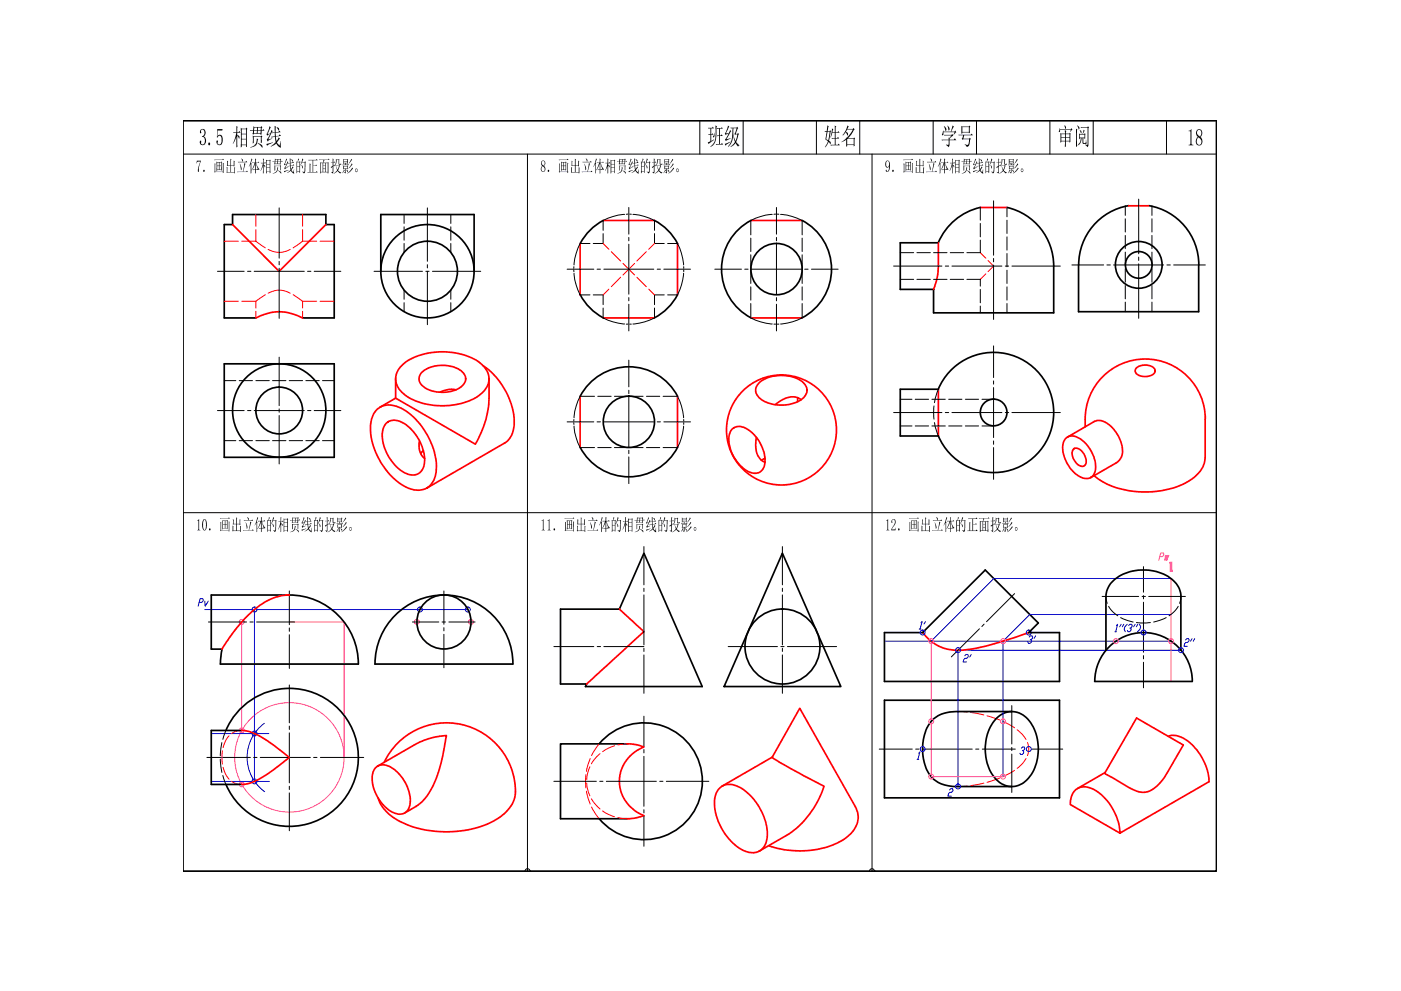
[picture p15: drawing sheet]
<svg xmlns="http://www.w3.org/2000/svg" width="420mm" height="297mm" viewBox="0 0 420 297" stroke-linecap="round" stroke-linejoin="round" font-family="sans-serif">
<path d="M209.9 36.2v10M222.9 36.2v10M244.8 36.2v10M257.8 36.2v10M279.9 36.2v10M292.8 36.2v10M314.9 36.2v10M327.9 36.2v10M349.8 36.2v10M54.9 46.2h309.9" fill="none" stroke="#000" stroke-width=".3"/>
<g fill="none" stroke="#000" stroke-width=".51">
<path d="M54.9 36.2h309.9v224.9h-309.9zM180.9 66.1a16.5 16.5 0 0 0-6.9 6.9M196.3 66.1a16.5 16.5 0 0 1 6.9 6.9M225.2 66.1a16.5 16.5 0 0 0 0 29.1M240.6 66.1a16.5 16.5 0 0 1 0 29.1M281.4 72.8h-11.4v13.9h10v7.1h36v-14M294 62.2a18 18 0 0 0-12.6 10.5M302 62.2a18 18 0 0 1 14 17.5M338.5 61.6a18 18 0 0 0-15 17.8M344.5 61.6a18 18 0 0 1 15 17.8v14h-36v-14M76.7 95.3h-9.4v-28h2.5v-3h27.9v3h2.5v28h-9.5M114.2 81.3v-17h28v17"/>
<path d="M174 88.4a16.5 16.5 0 0 0 6.9 6.8M203.2 88.4a16.5 16.5 0 0 1-6.9 6.8M67.3 109.1h32.9v28h-32.9zM203.2 118.7a16.5 16.5 0 0 0-29.2 0M281.4 116.6a18 18 0 0 1 27.6-7.2 18 18 0 0 1 0 28.5 18 18 0 0 1-27.6-7.3M281.4 116.7h-11.4v14h11.4M174 134.1a16.5 16.5 0 0 0 29.2 0M86.8 178.4h-23.4v16.2l3.2-.1-.5 4.5M86.8 178.4a20.7 20.7 0 0 1 20.7 20.6l-41.4 .1M234.6 165.8l17.6 40h-35zM112.4 199.1h41.4M153.8 199a20.7 20.7 0 0 0-20.7-20.6 20.7 20.7 0 0 0-20.6 20.6"/>
<path d="M168.1 182.6h17.6l7.4-16.8 17.5 40h-35l.3-.8h-7.8zM265.2 189.6h11.5l18.8-18.7 15.9 15.8-2.9 2.9h9.2v14.7h-52.5zM331.7 194.9v-16.1a7.7 7.7 0 0 1 5.1-6.7 14.5 14.5 0 0 1 15.1 1.9 6.4 6.4 0 0 1 2.2 4.8v16.1M332.6 193.9a14.6 14.6 0 0 1 15.9-3.2 14.6 14.6 0 0 1 9.1 13.5h-29.3a14.6 14.6 0 0 1 4.3-10.3zM67.8 218.9a20.7 20.7 0 0 1 31.6-8.3 20.7 20.7 0 0 1 0 32.8 20.7 20.7 0 0 1-31.6-8.3M72.5 218.9h-9.1v16.2h9.1M265.2 209.9h52.5v29.2h-52.5zM298.6 215.6a6.5 6.5 0 0 1 10.9 1.7 14.4 14.4 0 0 1-1.5 16.4 6.3 6.3 0 0 1-10-1 14.4 14.4 0 0 1 .6-17.1zM303.4 213.3h-16.1a9.1 9.1 0 0 0-9.4 5.1 15.1 15.1 0 0 0 1.4 14.5 10.1 10.1 0 0 0 8 2.9h16.1M179.7 222.9a17.5 17.5 0 0 1 25.4-1.5 17.5 17.5 0 0 1 0 25.5 17.5 17.5 0 0 1-25.4-1.5M188.2 223h-20.1v22.4h20.1"/>
<circle cx="341.5" cy="79.4" r="7"/>
<circle cx="341.5" cy="79.4" r="4"/>
<circle cx="128.2" cy="81.3" r="14"/>
<circle cx="128.2" cy="81.3" r="9"/>
<circle cx="232.9" cy="80.7" r="7.7"/>
<circle cx="83.7" cy="123" r="7"/>
<circle cx="83.7" cy="123" r="14"/>
<circle cx="188.6" cy="126.4" r="7.7"/>
<circle cx="298" cy="123.6" r="4"/>
<circle cx="133.1" cy="186.4" r="8.1"/>
<circle cx="234.7" cy="193.8" r="11.2"/>
</g>
<g fill="#000">
<path d="M356.5 39.2l.5-.1 .3-.4v4.4l.6 .5h-1.4l.5-.6v-3.4zM59 48.2h1.3l-.6 1.8-.1 1.5-.3-.1v-.6l.8-2.4-.8 .1-.4 .5zM60.2 38.9l.8-.2 .5 .5v1.2l-.5 .5 .7 .7 .1 .9-.3 .6-.6 .4-.5-.1-.5-.6a.34 .34 0 0 1 0-.4 .34 .34 0 0 1 .4-.1l.1 .3a.57 .57 0 0 0 .5 .7 .57 .57 0 0 0 .5-.8l-.1-1.2-.7-.3v-.2l.6-.3 .1-.5-.1-.8-.3-.3a.55 .55 0 0 0-.7 .2 .55 .55 0 0 0 .2 .7 .33 .33 0 0 1-.5-.1 .33 .33 0 0 1 .1-.5zM65.1 38.7h1.6v.4h-1.4l-.1 1.8 .4-.4h.7l.4 .6 .1 1.2-.3 .9-.5 .3-.6-.1-.5-.7a.29 .29 0 0 1 0-.4 .29 .29 0 0 1 .4 0v.8l.3 .2 .6-.1 .2-.7-.1-1.6-.6-.2-.6 .5zM68.1 48.2l.3 .2-.1 1.1h.8v-1.9l.3 .2-.1 1.7h.8v-1.4l.3 .2-.1 1.5-.2 .1v-.2h-.8v1.9h1l-.1-1.5 .4 .2-.1 1.6-.2 .1v-.3l-2.2 .1-.2-.2 .1-1.6 .3 .3-.1 1.3h.9v-1.9l-.9 .1-.2-.2zM92.4 47.9h2.4l.2-.2 .3 .3h-1.4v1.6h.7l.2-.3 .3 .4h-1.2v1.9h.9l.2-.3 .3 .4h-3l-.1-.1h.7v-2.6l.3 .2-.1 2.4h.7v-3.6l-1.2 .1zM171.4 48.2l.3 .2-.1 1.1h.8v-1.9l.3 .2-.1 1.7h.8v-1.4l.3 .2-.1 1.5-.2 .1v-.2h-.8v1.9h1v-1.5l.2 .2v1.6l-.2 .1v-.3l-2.2 .1-.2-.2 .1-1.6 .3 .3-.1 1.3h.9v-1.9l-.9 .1-.1-.2zM274.7 48.2l.4 .2-.2 1.1h.8v-1.9l.3 .2v1.7h.8l-.1-1.4 .4 .2-.1 1.5-.2 .1v-.2h-.8v1.9h.9v-1.5l.3 .2-.1 1.6-.2 .1v-.3l-2.2 .1-.1-.2v-1.6l.3 .3v1.3h.8v-1.9l-.8 .1-.3-.2zM59.1 155.9l.6-.3v3.1l.4 .3h-1l.4-.4v-2.4zM69.8 155.6l.4 .3-.2 1.1h.9v-1.9l.2 .2v1.7h.8l-.1-1.4 .4 .2-.1 1.5-.2 .1v-.3h-.8v1.9h.9v-1.4l.3 .2-.1 1.6-.2 .1v-.3l-2.2 .1-.1-.2 .1-1.6 .2 .3v1.2h.9v-1.9l-.9 .2-.2-.2zM162.4 155.9l.4-.1 .2-.2v3l.4 .4h-1l.4-.3v-2.7zM164.2 155.9l.6-.3v3.1l.4 .3h-1l.4-.4v-2.5z"/>
<path d="M173.2 155.6l.3 .3-.1 1.1h.8v-1.9l.3 .2-.1 1.7h.8v-1.4l.3 .2-.1 1.5-.2 .1v-.3h-.8v1.9h.9v-1.4l.3 .2-.1 1.6-.2 .1v-.3l-2.1 .1-.2-.2v-1.6l.4 .3-.1 1.2h.9v-1.9l-.9 .2-.2-.2zM265.8 155.9l.5-.3v3.1l.4 .3h-.9l.3-.3v-2.6zM267.5 155.8l.8-.1 .3 .4v.7l-1.2 1.9h.9l.3-.5-.1 .8h-1.2l1.1-2.3-.2-.9-.6 .1v.8a.34 .34 0 0 1-.3-.2 .34 .34 0 0 1 .1-.4zM276.5 155.6l.3 .3-.1 1.1h.8v-1.9l.3 .2-.1 1.7h.8v-1.4l.3 .2-.1 1.5-.2 .1v-.3h-.8v1.9h.9v-1.4l.3 .2-.1 1.6-.2 .1v-.3l-2.1 .1-.2-.2 .1-1.6 .3 .3-.1 1.2h.9v-1.9l-.9 .2-.2-.2zM290.4 155.4h2.2l.2-.3 .3 .4h-1.3v1.6h.7l.2-.3 .3 .4h-1.2v1.8h.8l.3-.3 .3 .5h-3l-.1-.2h.6v-2.5l.4 .2-.2 2.3h.7v-3.5l-1.1 .1z"/>
<path d="M76.3 38.2l-.1 .8h.9v-.8zM77.4 38.2l-.1 .8h.9v-.8zM76.2 39.2l-.1 .8h.9l.1-.8zM77.3 39.2l-.1 .8h.9l.1-.8zM76 37.8l.2 .3h2l.2-.3 .3 .4-.2 .2v.6l.5-.3 .3 .5h-.8l-.1 1.1-.3 .1v-.3h-2l-.2 .3-.2-.4 .2-.8h-.8l-.2-.2h1zM75.8 40.6l.3 .3h2.1l.2-.3 .3 .4-.2 .2v1.6l-.3 .1v-1.9h-2.1v1.8l-.3 .2zM77 41.4l.5 .4-.6 1.5-.8 .7-1 .2 1.2-.6 .4-.5zM77.3 42.8l1.2 .7 .2 .8z"/>
<path d="M82.4 37.7l.4 .3-.1 1.6 .8-.1 .3-.4 .3 .5-1.4 .2v1l.9-.1 .3-.4 .4 .4-1.6 .2 .2 1.4 .7-1.2 .4 .6-.7 .5a.91 .91 0 0 0 .5 1.4l.4-1.3v1.5a.26 .26 0 0 1 .1 .4 .26 .26 0 0 1-.4 0l-.7-.6a.54 .54 0 0 0-.5-.5 .54 .54 0 0 0-.5 .4l-1 .5 1.1-1a1.4 1.4 0 0 0 .2-1.5v-.5l-1 .3-.2-.3 1.2-.1-.1-1.1-.7 .2-.2-.2 .9-.1zM83 38.1l.6 .3v.8zM80.8 37.8l.4 .4-1 2 .9-.2 .3-1.1 .4 .4-1.4 2.5 1.2-.2-1.4 .8-.2-.6 1-1.6-.9 .5-.2-.6 .5-.8zM79.9 43.1l2-.3-1.8 .9z"/>
<path d="M214.2 39.8l.1 .7a.35 .35 0 0 1 0 .5 .35 .35 0 0 1-.5 0zM214.6 37.6l.4 .3-.3 4.2-.7 1.2-1 .8 1.1-1.3 .3-.8zM212.3 38.3h1.3l.2-.3 .3 .5h-.8v1.7l.4-.3 .3 .5h-.7v1.8l.9-.3-1.7 1.3-.3-.5 .8-.4v-1.9l-.4 .1-.2-.3h.6v-1.7l-.5 .1zM214.9 38.4h1.4l.2-.3 .3 .5h-.9v2h.3l.2-.3 .3 .5h-.8v2.4h.4l.2-.4 .4 .5-2.1 .1-.1-.2h1v-2.4l-.5 .1-.2-.3h.7v-2l-.6 .1z"/>
<path d="M250.3 37.6l.5 .3-.2 .2v1.5h.6l.2-.3 .4 .5h-1.2v1.6h.5l.2-.4 .4 .5h-1.1v1.9h.7l.2-.3 .4 .5h-2.7l-.2-.2h1.3v-1.9l-.8 .1-.1-.2h.9v-1.6h-.7l-.6 1.4 .5-2.7 .4 .3-.3 .8h.7zM248.2 39.5l-.3 1.4a.66 .66 0 0 0 .2 1.1l.3 .1 .4-2.6zM248.1 37.6l.5 .3-.4 1.4h.6l.1-.3 .3 .4-.5 2.4a.44 .44 0 0 0-.1 .5 .44 .44 0 0 0 .4 .2l.1 .7-.2-.2a.35 .35 0 0 0-.3-.4 .35 .35 0 0 0-.3 .4l-.9 1.2 .7-1.4a.72 .72 0 0 0-.6-1l.3-1.9a.28 .28 0 0 0 .1-.4 .28 .28 0 0 0-.4 0l-.2-.2h.6z"/>
<path d="M254.2 37.6l.4 .4-.5 .7h1.7l.1-.3 .4 .4-2.1 2.7h1.8l.1-.3 .3 .4-.1 .1v2l-.3 .2v-.4h-1.9v.3l-.3 .2v-2.2l-1.5 .8 1.3-1 .2-.4 .2 .1 .2-.2 1.6-2.3h-1.7l-1.4 1.8 .9-1.5zM253.6 39.5l.6 .4a.32 .32 0 0 1 .2 .4 .32 .32 0 0 1-.3 .2zM254.1 41.7v1.6h1.9v-1.6z"/>
<path d="M283.1 37.8l.5 .5 .2 .5a.27 .27 0 0 1 .1 .4 .27 .27 0 0 1-.4 0 .27 .27 0 0 1-.1-.3zM284.2 37.6l.6 1.1a.26 .26 0 0 1 0 .3 .26 .26 0 0 1-.4 .1 .26 .26 0 0 1 0-.4zM282.8 39.1l.1 .4h2.2l.6-1.9 .4 .4-.8 1.5h.9l.3-.4 .3 .6-.8 .7 .3-.8h-3.4v.2a.38 .38 0 0 1 .1 .5 .38 .38 0 0 1-.5 .1zM283.1 40.4h2.3l.2-.3 .3 .6-1.1 .7v.5h1.2l.4-.5 .4 .6h-2l-.1 1.7a.26 .26 0 0 1-.2 .3 .26 .26 0 0 1-.3-.2l-.5-.5h.8v-1.3l-2 .1-.2-.2h2.2v-.7l.2 .2 .7-.8-2.1 .1z"/>
<path d="M288.3 37.7l.3 .2h1.9l.2-.3 .3 .4-.2 .2 .1 1.6-.3 .2v-.3h-2v.3l-.3 .1zM288.6 38.1v1.4h2v-1.4zM287.4 40.4h3.8l.2-.4 .3 .6h-2.5l-.3 1h1.7l.3-.3 .3 .4-.3 .2-.2 1.4-.3 .5a.35 .35 0 0 1-.4 .3 .35 .35 0 0 1-.3-.5l-.4-.3h1.1l.2-1.6h-1.7l-.2 .3-.3-.4 .4-1h-1.2z"/>
<path d="M323.9 38.9l.4 .6-.1 .5zM323.6 40l.2 .2h.8l.3-1.3 .4 .3-.5 .9 .4 .1 .1-.3 .3 .3-.2 1.3-.2 .2v-.3h-.3v1.3l.6 .2 .2-1 .1 1.2h-1l-.2-1.7h-.2l-.3 1.4-.9 .8 .6-.8 .3-.9v-.5h-.3l-.2 .3zM323.8 40.3v.9h1.4v-.9zM323.1 37.6l.6 .5-.1 .7zM322.7 38.6l.4 .3-.1 5-.3 .2zM324 38.1h2.1l.2-.3 .3 .4-.2 .2v5.3a.29 .29 0 0 1-.3 .4 .29 .29 0 0 1-.3-.4l-.4-.4h.8v-5l-1.9 .1z"/>
<path d="M64.4 48.9l.3 .2-.2 2.4h2.3v-2.7l.3 .2-.1 2.8-.2 .1v-.3h-2.2l-.1 .2-.2-.3zM64.9 48.4l1.4 .2 .1-.2 .2 .3-.1 2.3-.2 .2v-.2h-1.2l-.2 .3zM65.1 48.7v1h.5v-1zM65.8 48.7v1h.5v-1zM65.1 49.8v1h.5v-1zM65.8 49.8v1h.5v-1zM64.2 47.9h2.5l.2-.3 .3 .4h-2.9z"/>
<path d="M72.4 47.5l.4 .4v.5zM71.3 48.5h2.3l.3-.3 .3 .4-2.8 .1zM72 49.1l.5 1.3-.2 .6zM73.3 48.9l.3 .2-.7 2.4h1l.2-.4 .2 .5h-3.1l-.1-.1h1.7z"/>
<path d="M72.5 41.8v1.5h1.3v-1.5zM72.2 38.3l.3 .3h1.2l.2-.4 .3 .5-.2 .1 .1 5.1-.3 .2v-.6h-1.3v.5l-.3 .2zM72.5 38.7v1.4h1.3v-1.4zM72.5 40.3v1.3h1.3v-1.3zM70.9 37.8l.4 .3-.2 1.5h.4l.3-.4 .3 .6h-1v.6l.7 .5v.5l-.1 .2-.6-1 .1 3.4-.3 .2v-3.3l-.6 1.6-.5 .6 1.1-3.1v-.2l-.8 .1-.2-.3h1z"/>
<path d="M75.4 47.5l.3 .3-.4 1 .2 .2-.1 2.9-.2 .1v-2.9l-.6 .8zM76.5 47.5l.3 .2-.1 1h.6l.2-.3 .3 .4h-1l.5 1.3 .5 .6-.3 .3-.1-.2-.7-2v2l.5-.2 .2 .3h-.7v1l-.2 .1v-1.1l-.5 .1-.2-.2h.7v-1.9l-.5 1.5-.6 .6 1-2.1-.8-.2h.9z"/>
<path d="M80 50.3v1.1h.9v-1.1zM79.8 47.9l1 .1 .2-.2 .2 .3-.1 3.7-.2 .1v-.4h-.9l-.2 .5zM80 48.2v.9h.9v-.9zM80 49.3v.9h.9v-.9zM78.9 47.5l.3 .2-.1 1.1 .4-.2 .2 .3h-.6v.5l.4 .3v.4l-.1 .1-.3-.7v2.4l-.2 .1v-2.3l-.8 1.6 .8-2.3-.7-.2h.7z"/>
<path d="M82.6 47.8v.6h.6v-.6zM83.4 47.8v.6h.6v-.6zM82.6 48.5l-.1 .6h.7v-.6zM83.4 48.5l-.1 .6h.6l.1-.6zM82.5 47.5l.1 .2h1.4l.1-.2 .2 .3-.2 .6 .4-.2 .3 .3h-.7v.8l-.2 .1v-.2h-1.4l-.1 .2-.2-.3 .2-.6-.6 .1-.1-.2h.7zM82.3 49.5l1.7 .2 .1-.2 .2 .2-.1 1.3-.2 .1v-1.3h-1.5v1.3l-.2 .1zM83.2 50.1l.3 .2-.4 1.1-.6 .5-.7 .1 1-.6zM83.3 51.1l.9 .4 .1 .6z"/>
<path d="M86.9 47.5l.3 .2-.1 1.1 .6-.1 .2-.3 .3 .4-1.1 .1 .1 .8 .6-.2 .2-.3 .3 .4-1.1 .1 .1 1 .5-.8 .2 .3-.4 .5a.4 .4 0 0 0-.2 .4 .4 .4 0 0 0 .3 .3l.3 .2 .2-.9 .1 1.3-.9-.5a.4 .4 0 0 0-.3-.2 .4 .4 0 0 0-.4 .3l-.6 .3 1.1-1-.2-1.1-.7 .2-.2-.2 .8-.1v-.8l-.5 .2-.1-.2h.6zM87.3 47.8l.5 .2v.5zM85.8 47.5l.3 .3-.7 1.4 .6-.1 .2-.8 .3 .3-1 1.7 .9-.1-1 .6-.2-.5 .7-1.1-.6 .3-.1-.3zM85.2 51.3l1.4-.3-1.3 .6z"/>
<path d="M89.1 48.6v1.3h.7v-1.3zM89.1 50v1.4h.7v-1.4zM89.4 47.5l.3 .3-.3 .7 .5-.2 .2 .3-.1 3.1-.2 .2v-.4h-.7l-.2 .5v-3.7l.4 .2zM90.7 47.5l.3 .3-.4 .8h.7l.2-.3 .2 .3-.2 3.1-.4 .3-.4-.4 .2-.1a.59 .59 0 0 0 .4-1l.1-1.8h-.8l-.6 .9zM90.4 49.4l.4 .6-.1 .5z"/>
<path d="M96.9 50.7v.8h.6v-.8zM95.7 47.8h2.7l.2-.3 .2 .4h-1.7l.3 .2-.5 .7h1.4l.1-.2 .2 .2-.1 3.1-.2 .1v-.4h-2.1l-.2 .4v-3.4l.8 .2 .2-.9-1.2 .1zM96.2 48.9v2.6h.6v-2.6zM97.7 48.9v2.6h.6v-2.6zM96.9 48.9v.8h.6v-.8zM96.9 49.7v.8h.6v-.8z"/>
<path d="M100.7 47.7l.3 .1 .6-.1 .2 .2-.1 1.1h.6v.3l-.6 .1-.2-1.4h-.5l-.2 1.1-.6 .7 .5-.7zM100.5 49.7h1.1l.2-.3 .2 .3-.6 1.4 .9 .7-.2 .2-.6-.5a.42 .42 0 0 0-.5-.1 .42 .42 0 0 0-.3 .3l-.7 .3 1.1-.9-.4-1.4zM100.8 49.7l.4 1.2 .4-1.2zM99.8 47.5l.3 .2-.1 .9 .3-.2 .2 .3h-.5v1l.4-.3-.4 .4v1.7l-.3 .5-.4-.5h.5v-1.5l-.5 .4-.1-.4 .6-.3v-1l-.6-.1h.6z"/>
<path d="M102.9 47.6l.2 .2h1l.1-.2 .2 .2-.1 1.2-.8-.1 .2 .5h.5l.2-.3 .2 .4h-1.8l-.2-.1h1l-.2-.5-.5 .2zM103.1 47.9v.4h1v-.4zM103.1 48.4v.4h1v-.4zM102.9 49.6l1.2 .1 .1-.1 .2 .2-.1 .9-.6-.1-.2 1.4-.3-.4h.3v-1l-.6 .2zM103.2 50.8l.2 .3-.7 .8zM103.9 50.9l.4 .3v.4zM103.2 49.9v.6h.9v-.6zM105.3 47.6l.3 .3-1 1.2zM105.5 48.9l.2 .4-1.2 1.2zM105.6 50.2l.3 .3-1.1 1.1-.7 .4z"/>
<path d="M106.5 51a.46 .46 0 0 1 .9 0 .46 .46 0 0 1-.9 0zM106.6 51a.35 .35 0 0 0 .7 0 .35 .35 0 0 0-.7 0z"/>
<path d="M162.7 49.8l-.3 1.1 .2 .4 .4 .1 .3-.3 .1-.6zM162.4 48.3l.3-.2 .6 .2 .3 .5-.2 .7a.37 .37 0 0 0-.2 .4 .37 .37 0 0 0 .3 .3l-.1 1-.3 .3h-.4l-.5-.7 .2-.8a.26 .26 0 0 0 .2-.3 .26 .26 0 0 0-.2-.3l-.2-.7zM162.6 48.3l-.2 .6 .6 .8 .3-.4 .1-.6-.3-.4z"/>
<path d="M167.7 48.9l.3 .2-.1 2.4h2.3v-2.7l.3 .2-.1 2.8-.2 .1v-.3h-2.3l-.1 .2-.2-.3zM168.3 48.4l1.3 .2 .1-.2 .2 .3-.3 2.5v-.2h-1.2l-.1 .3zM168.4 48.7v1h.6v-1zM169.1 48.7v1h.5v-1zM168.4 49.8v1h.6v-1zM169.1 49.8v1h.5v-1zM167.5 47.9h2.5l.2-.3 .3 .4h-2.8z"/>
<path d="M175.7 47.5l.5 .4-.1 .5zM174.7 48.5h2.3l.2-.3 .2 .4-2.6 .1zM175.2 49.1l.6 1.1-.1 .8zM176.6 48.9l.4 .2-.7 2.4h.9l.2-.4 .3 .5h-3.1l-.2-.1h1.7z"/>
<path d="M178.7 47.5l.3 .3-.4 1 .2 .2-.1 2.9-.2 .1v-2.9l-.6 .9zM179.8 47.5l.4 .2-.2 1h.7l.1-.3 .3 .4h-.9l.9 2a.34 .34 0 0 1-.4 0 .34 .34 0 0 1-.2-.4l-.5-1.6v2l.5-.2 .2 .3h-.7l.1 1-.3 .1 .1-1.1-.6 .1-.1-.2h.7v-1.9l-.6 1.4-.5 .8 .9-2.3-.6 .1-.2-.2h1z"/>
<path d="M183.3 50.3v1.1h.9v-1.1zM183.1 47.9l1.1 .1 .1-.2 .2 .3-.1 3.7-.2 .1v-.4h-.9l-.2 .5zM183.3 48.2v.9h.9v-.9zM183.3 49.3v.9h.9v-.9zM182.2 47.5l.3 .2-.1 1.1 .4-.2 .2 .3h-.6v.5l.4 .2 .1 .4-.1 .2-.4-.7v2.4l-.2 .1v-2.3l-.8 1.6 .8-2.4-.7-.1h.7z"/>
<path d="M186 47.8l-.1 .6h.6v-.6zM186.7 47.8v.6h.6v-.6zM185.9 48.5v.6h.6v-.6zM186.7 48.5l-.1 .6h.7v-.6zM185.8 47.5l.2 .2h1.3l.1-.2 .2 .3-.1 .6 .4-.2 .2 .3h-.6l-.2 .9v-.2h-1.5l-.1 .2-.2-.3 .2-.6-.5 .1-.2-.2h.7zM185.6 49.5l1.7 .2 .1-.2 .2 .2-.1 1.3-.1 .1v-1.3h-1.6v1.3l-.2 .1zM186.5 50.1l.3 .2-.5 1.2-1.2 .5 1.2-.7zM186.7 51.1l.8 .4 .1 .6z"/>
<path d="M190.2 47.5l.3 .2-.1 1.1 .6-.1 .2-.3 .3 .4-1.1 .1v.6h.7l.2-.3 .2 .4-1 .1 .1 1 .5-.8 .2 .3-.6 .8 .6 .6 .2-.9v1.3l-.8-.6a.23 .23 0 0 0-.2-.2 .23 .23 0 0 0-.3 .2l-.8 .4 1-.9-.1-1.1-.7 .2-.1-.2 .8-.1-.1-.8-.4 .2-.2-.2h.6zM190.7 47.8l.4 .2v.5zM189.1 47.5l.3 .3-.6 1.4 .5-.1 .3-.8 .2 .3-.9 1.7 .8-.1-.9 .6-.2-.5 .7-1.1-.6 .3-.2-.4 .3-.3zM188.5 51.3l1.4-.4-1.3 .7z"/>
<path d="M192.4 48.6v1.3h.8v-1.3zM192.4 50v1.4h.8v-1.4zM192.7 47.5l.3 .3-.4 .7h.5l.1-.2 .2 .3-.1 3.1-.1 .2v-.4h-.8l-.2 .5v-3.7l.4 .2zM194 47.5l.3 .3-.3 .8h.7l.1-.3 .3 .3-.3 2.8-.4 .6-.4-.6h.6l.1-2.7h-.8l-.5 .9zM193.7 49.4l.5 .6-.1 .5z"/>
<path d="M197 47.7l.3 .1 .6-.1 .2 .2v1.2l.5-.1 .1 .3-.7 .1-.1-1.4h-.6l-.2 1.2-.6 .6 .5-.9zM196.8 49.7h1.1l.2-.3 .2 .3-.6 1.4 1 .7-.3 .2-.6-.5a.34 .34 0 0 0-.4-.2 .34 .34 0 0 0-.3 .3l-.7 .5 1-1-.4-1.4zM197.1 49.7l.5 1.2 .3-1.2zM196.1 47.5l.3 .2-.1 .9 .3-.2 .2 .3h-.5v1l.5-.3-.5 .4v1.8l-.3 .4-.4-.5h.5v-1.5l-.4 .4-.2-.4 .6-.3v-1l-.6-.1h.6z"/>
<path d="M199.2 47.6l.2 .2 1.2-.2 .1 .2-.1 1.2-.8-.1 .3 .2-.1 .3h.5l.2-.3 .2 .4h-1.8l-.1-.1h.9l-.1-.5-.6 .2zM199.4 47.9v.4h1.1v-.4zM199.4 48.4v.4h1.1v-.4zM199.2 49.6l1.2 .1 .1-.1 .2 .2-.1 .9-.5-.1v1l-.3 .4-.3-.4h.3v-1l-.6 .2zM199.5 50.8l.2 .3-.7 .8zM200.2 50.9l.5 .3-.1 .4zM199.5 49.9v.6h.9v-.6zM201.7 47.6l.2 .3-1 1.2zM201.8 48.9l.2 .4-1.1 1.2zM202 50.2l.2 .4-1.8 1.4z"/>
<path d="M202.8 51a.45 .45 0 0 1 .9 0 .45 .45 0 0 1-.9 0zM202.9 51a.35 .35 0 0 0 .7 0 .35 .35 0 0 0-.7 0z"/>
<path d="M218.3 37.6l.4 .4-1 2h.9l.3-1.1 .4 .5-1.5 2.3 1.3-.1-1.4 .7-.3-.6 1.1-1.6-.9 .4-.2-.5 .3-.5zM217.4 43.1l1.7-.7-1.5 1.2zM219 38.3h1.9l.2-.3 .3 .4-.7 1.6 .4 .1 .2-.3 .3 .4-.6 1.9a.98 .98 0 0 0 .6 1.3l.1 .2a.48 .48 0 0 1-.6 .1 .48 .48 0 0 1-.3-.4v-.2a.31 .31 0 0 0-.4-.1 .31 .31 0 0 0-.2 .3l-1.1 .8 1-1.1a.91 .91 0 0 0 0-1.3l-.2-1.3-.5 2.2-1.1 1.4 .8-1.1 .3-1.1 .3-2.9a.3 .3 0 0 0 0-.4 .3 .3 0 0 0-.5 0zM219.9 38.4v2l.7 1.8 .5-1.9h-.5l-.1 .2-.3-.4 .7-1.7z"/>
<path d="M266 48.3l-.2 1.3 .4 .5 .4-.5v-.7l-.2-.6zM265.7 48.3l.6-.2 .5 .5 .1 1.6-.3 .9-.3 .4-.5-.1-.2-.4a.23 .23 0 0 1 .4 0 .23 .23 0 0 1-.1 .4h.4l.2-.5 .1-1.2-.3 .5-.6-.1-.2-.6z"/>
<path d="M271 48.9l.3 .2-.1 2.4h2.3v-2.7l.3 .2-.1 2.8-.2 .1v-.3h-2.3l-.1 .2-.2-.3zM271.6 48.4l1.3 .2 .1-.2 .2 .3-.2 2.5v-.2h-1.2l-.2 .3zM271.8 48.7v1h.5v-1zM272.5 48.7v1h.5v-1zM271.8 49.8v1h.5v-1zM272.5 49.8v1h.5v-1zM270.8 47.9h2.5l.2-.3 .3 .4h-2.8z"/>
<path d="M279 47.5l.5 .5-.1 .4zM278 48.5h2.3l.2-.3 .3 .4-2.7 .1zM278.6 49.1l.5 1.2-.1 .7zM279.9 48.9l.4 .2-.7 2.4h.9l.2-.4 .3 .5h-3.1l-.2-.1h1.8z"/>
<path d="M282.1 47.5l.2 .3-.4 1.1 .2 .1-.1 2.9-.2 .1v-2.9l-.6 .9zM283.2 47.5l.3 .2-.1 1h.6l.2-.3 .2 .4-.9 .1 1 1.9a.42 .42 0 0 1-.5 0 .42 .42 0 0 1-.2-.5l-.4-1.5v2l.4-.2 .2 .3h-.6v1l-.2 .1v-1.1l-.6 .1-.1-.2h.7v-1.9l-.5 1.3-.6 .8 .9-2.1-.8-.2h1z"/>
<path d="M286.6 50.3v1.1h.9v-1.1zM286.5 47.9l1 .1 .1-.2 .3 .3-.2 3.7-.2 .1v-.4h-.9l-.1 .5zM286.6 48.2v.9h.9v-.9zM286.6 49.3v.9h.9v-.9zM285.5 47.5l.3 .2-.1 1.1 .5-.2 .2 .3h-.7v.5l.5 .5-.1 .3-.4-.7v2.4l-.2 .1v-2.3l-.7 1.6 .7-2.2v-.2l-.7-.1h.7z"/>
<path d="M289.3 47.8l-.1 .6h.6l.1-.6zM290.1 47.8l-.1 .6h.6v-.6zM289.2 48.5v.6h.6v-.6zM290 48.5v.6h.6v-.6zM289.1 47.5l.1 .2h1.4l.2-.2 .1 .3-.1 .6 .4-.2 .2 .3h-.6v.8l-.2 .1v-.2h-1.4l-.2 .2-.1-.3 .1-.6-.6 .1v-.2h.6zM289 49.5l1.6 .2 .2-.2 .1 .2v1.3l-.3 .1v-1.3h-1.4v1.3l-.2 .1zM289.8 50.1l.3 .2-.4 1.1-.5 .5-.8 .1 1.1-.6zM290 51.1l.9 .4v.6z"/>
<path d="M293.5 47.5l.4 .2-.1 1.1 .6-.1 .1-.3 .3 .4-1 .1v.8l.6-.2 .2-.3 .3 .4-1.1 .1 .1 1 .5-.8 .3 .3-.7 .8 .6 .6 .2-.9v.9a.28 .28 0 0 1 0 .5 .28 .28 0 0 1-.4-.3l-.5-.7-1.2 .8 1.1-1-.2-1.1-.7 .2-.1-.2 .8-.1v-.8l-.5 .2-.1-.2h.6zM293.9 47.8l.6 .2-.1 .5zM292.5 47.5l.2 .3-.7 1.4 .6-.1 .2-.8 .3 .3-.9 1.7 .8-.1-1 .6-.1-.5 .7-1.1-.6 .3-.2-.4zM291.8 51.3l1.4-.4-1.2 .7z"/>
<path d="M295.7 48.6v1.3h.7v-1.3zM295.7 50v1.4h.7v-1.4zM296.1 47.5l.3 .2-.4 .8h.4l.2-.2 .2 .3-.2 .1 .1 3-.3 .2v-.4h-.7l-.1 .5v-3.7l.3 .2zM297.3 47.5l.3 .3-.3 .8h.7l.1-.3 .3 .3-.3 3-.3 .4-.5-.6 .2 .1a.38 .38 0 0 0 .5-.1 .38 .38 0 0 0 0-.5v-2.2h-.7l-.6 .9zM297.1 49.4l.4 .5-.1 .6z"/>
<path d="M300.4 47.7l.2 .1 .7-.1 .2 .2-.1 1.1h.5l.1 .3-.7 .1-.2-1.4h-.5l-.2 1.1-.5 .7 .4-.8zM300.2 49.7h1l.2-.3 .2 .3-.6 1.4 1 .7-.3 .2-.6-.5a.46 .46 0 0 0-.5-.1 .46 .46 0 0 0-.3 .3l-.6 .3 1.1-.9-.4-1.4zM300.4 49.7l.5 1.2 .4-1.2zM299.4 47.5l.3 .2-.1 .9 .3-.2 .3 .3h-.6v1l.5-.3-.5 .4v1.9l-.3 .3-.4-.5h.5v-1.5l-.5 .4-.1-.4 .6-.3v-1l-.6-.1h.6z"/>
<path d="M302.5 47.6l.3 .2h1l.1-.2 .2 .2-.1 1.2-.9-.1 .2 .5h.6l.1-.3 .3 .4h-1.9l-.1-.1h.9l-.1-.5-.6 .2zM302.8 47.9v.4h1v-.4zM302.8 48.4v.4h1v-.4zM302.6 49.6l1.1 .1 .1-.1 .2 .2-.1 .9-.6-.1-.1 1.4-.4-.4 .4-.1v-.9l-.6 .2zM302.8 50.8l.3 .3-.8 .8zM303.5 50.9l.5 .3-.1 .4zM302.8 49.9v.6h1v-.6zM305 47.6l.3 .3-1.1 1.2zM305.1 48.9l.3 .4-1.2 1.2zM305.3 50.2l.2 .3-1.7 1.5 .9-.8z"/>
<path d="M306.3 50.6l.2-.1 .4 .3-.2 .8-.5-.2zM306.3 51.1a.32 .32 0 0 0 .6 0 .32 .32 0 0 0-.6 0z"/>
<path d="M318.3 40.2v.9h1.1v-.9zM319.6 40.2v.9h1.1v-.9zM318.3 41.3v.9h1.1v-.9zM319.6 41.3v.9h1.1v-.9zM318 39.9l1.4 .1-.1-1 .5 .3-.2 .7h1.1l.1-.2 .3 .3-.1 2.4-.3 .3v-.4h-1.1v1.5l-.3 .2 .1-1.7h-1.1l-.3 .4zM319.2 37.6l.5 .5-.1 .6zM317.8 38.4l.1 .3h3.2l.2-.3 .3 .5-.6 .7 .2-.7h-3.3a.34 .34 0 0 1 .1 .5 .34 .34 0 0 1-.5 .1z"/>
<path d="M359.4 41.1l-.5 .9v.6l.4 .7 .4 .1 .5-.2 .1-.8-.3-.7zM358.9 39.1l.5-.4 .5 .1 .5 .3 .2 .9-.3 .7a.5 .5 0 0 0-.2 .5 .5 .5 0 0 0 .4 .4v1.4l-.4 .5-.7 .1-.8-.8 .3-1.4a.41 .41 0 0 0 .3-.4 .41 .41 0 0 0-.3-.4l-.2-.6zM359.3 39l-.3 1 .4 .6a.59 .59 0 0 0 .8 0 .59 .59 0 0 0 .1-.8l-.3-.8z"/>
<path d="M61.2 155.8l-.3 .8 .2 2a.32 .32 0 0 0 .4 .2 .32 .32 0 0 0 .2-.4l.1-1.9-.2-.6zM60.9 155.9l.6-.3 .5 .7v1.9l-.5 .8-.5-.1-.3-.7-.1-1.5z"/>
<path d="M66.1 156.4l.3 .2-.1 2.4h2.3v-2.7l.3 .2-.1 2.8-.2 .1v-.4h-2.3l-.1 .2-.2-.2zM66.7 155.9l.2 .1h1.1l.1-.1 .3 .2-.3 2.6v-.3h-1.2l-.2 .3zM66.9 156.2v.9h.5v-.9zM67.6 156.2v.9h.5v-.9zM66.9 157.3v1h.5v-1zM67.6 157.3v1h.5v-1zM65.9 155.4h2.5l.3-.3 .2 .3-2.8 .1z"/>
<path d="M74.2 155l.4 .4-.1 .5zM73.1 156h2.3l.2-.3 .3 .4-2.7 .1zM73.7 156.5l.5 1.3-.1 .7zM75 156.3l.4 .3-.7 2.4h.9l.2-.4 .3 .4-3.1 .1-.2-.1h1.8z"/>
<path d="M77.2 155l.3 .2-.5 1.1 .2 .2-.1 2.9-.2 .1v-3l-.5 .9zM78.3 155l.3 .2-.1 .9h.6l.2-.2 .2 .4h-.9l.7 1.6a.26 .26 0 0 1 .3 .3 .26 .26 0 0 1-.3 .3l-.8-2.2v2l.4-.2 .2 .3h-.6v1l-.2 .1v-1.1l-.7-.1h.7v-1.9l-.5 1.4-.6 .7 .9-2.1-.6-.1-.2-.2h1z"/>
<path d="M80.3 156.1v1.3h.8v-1.3zM80.3 157.5v1.3h.8v-1.3zM80.6 155l.3 .2-.3 .8 .6-.2 .2 .3-.1 3.1-.2 .2v-.4h-.8l-.1 .5v-3.7l.3 .2zM81.9 155l.3 .3-.3 .7h.7l.1-.2 .3 .3-.3 3.1a.45 .45 0 0 1-.5 .1 .45 .45 0 0 1-.3-.4h.6l.1-.9v-1.8h-.8l-.5 .9zM81.6 156.9l.5 .7-.1 .4z"/>
<path d="M85.2 157.8v1.1h.9v-1.1zM85 155.4l1.1 .1 .1-.2 .2 .3-.1 3.7-.2 .1v-.4h-.9v.4l-.2 .1zM85.2 155.7v.9h.9v-.9zM85.2 156.8v.9h.9v-.9zM84.1 155l.3 .2-.1 1.1 .4-.3 .3 .4h-.7v.5l.4 .2 .1 .5-.5-.6v2.4l-.2 .1v-2.3l-.7 1.5 .7-2.2-.6-.2h.6z"/>
<path d="M87.9 155.3l-.1 .6h.7v-.6zM88.7 155.3l-.1 .6h.6l.1-.6zM87.8 156v.5h.6l.1-.5zM88.6 156v.5h.6v-.5zM87.7 155l.2 .2 1.5-.2 .2 .3-.2 .6 .4-.3 .2 .4h-.6v.8h-.2v-.2h-1.5v.2l-.2-.2 .2-.6h-.6l-.2-.1h.8zM87.6 157l1.6 .1 .2-.1 .2 .2-.1 1.3-.2 .1v-1.3h-1.5v1.2l-.2 .2zM88.4 157.6l.3 .2-.4 1.1-1.2 .6 1.1-.8zM88.6 158.5l.9 .5 .1 .6z"/>
<path d="M92.1 154.9l.4 .3-.1 1.1 .5-.1 .3-.3 .2 .4-1 .1v.7l.6-.1 .2-.3 .3 .4-1.1 .1 .1 1 .5-.8 .3 .3-.6 .8 .5 .6 .3-.9v1.3l-.8-.5a.42 .42 0 0 0-.4-.2 .42 .42 0 0 0-.4 .2l-.6 .3 1.1-.9-.2-1.1-.6 .1-.2-.1 .8-.2v-.7l-.5 .1-.1-.1 .6-.1zM92.6 155.3l.5 .2-.1 .5zM91.1 155l.2 .3-.6 1.4 .6-.2 .2-.7 .2 .3-.9 1.7 .8-.2-.9 .6-.2-.4 .7-1.1-.6 .3-.2-.4 .3-.3zM90.4 158.7l1.4-.3-1.2 .7z"/>
<path d="M94.3 156.1v1.3h.8v-1.3zM94.3 157.5v1.3h.8v-1.3zM94.6 155l.4 .2-.4 .8 .6-.2 .2 .3-.2 .1 .1 3-.2 .2v-.4h-.8l-.1 .5v-3.7l.3 .2zM95.9 155l.3 .3-.3 .7h.7l.2-.2 .2 .3-.3 3.2a.42 .42 0 0 1-.7-.3h.5l.1-.3v-2.5h-.7l-.6 .9zM95.7 156.9l.4 .7-.1 .4z"/>
<path d="M99 155.2l.2 .1 .7-.1 .2 .2-.1 1.1h.5l.1 .3h-.7l-.1-1.4h-.6l-.2 1.3-.5 .6 .4-.8zM98.8 157.1h1.1l.1-.2 .2 .3-.6 1.4 1 .6-.3 .3-.8-.8-1.2 .9 1.1-1.1-.4-1.3zM99 157.2l.5 1.2 .4-1.2zM98 155l.3 .2-.1 .9 .3-.2 .2 .3h-.5v.9l.5-.2-.5 .4v1.9l-.3 .3-.4-.5 .5-.1v-1.5l-.4 .5-.2-.4 .6-.3v-1l-.6-.1h.6z"/>
<path d="M101.2 155.1l.1 .2h1.1l.1-.2 .2 .2-.1 1.2-.8-.1 .1 .4h.6l.1-.2 .3 .4h-1.9l-.1-.2h.9l-.1-.4h-.4l-.1 .2zM101.3 155.4v.4h1.1v-.4zM101.3 155.9v.4h1.1v-.4zM101.2 157.1l1.1 .1 .1-.1 .2 .2v.9l-.6-.1v1.1l-.2 .3-.4-.5h.4v-.9l-.6 .1zM101.4 158.3l.3 .2-.8 .9zM102.1 158.4l.5 .3v.4zM101.4 157.4v.5h.9v-.5zM103.6 155.1l.2 .3-.9 1.2zM103.7 156.4l.3 .4-1.2 1.1zM103.9 157.7l.2 .4-1.7 1.4 1-1z"/>
<path d="M104.8 158.1l.3-.1 .3 .2 .1 .6-.2 .2-.5-.2zM104.8 158.5a.35 .35 0 0 0 .7 0 .35 .35 0 0 0-.7 0z"/>
<path d="M169.4 156.4l.3 .2v2.4h2.2v-2.7l.3 .2-.1 2.8-.2 .1v-.4h-2.2l-.2 .2-.1-.2zM170 155.9l.2 .1h1.2l.1-.1 .1 .2v2.4l-.2 .2v-.3h-1.2l-.2 .3zM170.2 156.2v.9h.5v-.9zM170.9 156.2v.9h.5v-.9zM170.2 157.3v1h.5v-1zM170.9 157.3v1h.5v-1zM169.3 155.4h2.5l.1-.3 .3 .3-2.8 .1z"/>
<path d="M177.4 155l.5 .4-.1 .5zM176.4 156h2.4l.1-.3 .3 .4-2.7 .1zM177 156.5l.5 1.3-.1 .7zM178.3 156.3l.4 .3-.7 2.4h.9l.2-.4 .3 .4-3.1 .1-.1-.1h1.7z"/>
<path d="M180.5 155l.3 .2-.5 1.1 .2 .2v2.9l-.3 .1v-3l-.5 .9zM181.6 155l.3 .2-.1 .9h.6l.2-.2 .3 .4h-1v.1l.6 1.4 .4 .4-.3 .3-.2-.3-.6-1.9v2l.4-.2 .3 .3h-.7v1l-.2 .1v-1.1l-.7-.1h.7v-1.9l-.4 1.2-.7 .9 .9-2.2h-.6l-.1-.2h.9z"/>
<path d="M183.7 156.1v1.3h.7v-1.3zM183.7 157.5v1.3h.7v-1.3zM184 155l.3 .2-.4 .8h.4l.2-.2 .2 .3-.1 3.1-.2 .2v-.4h-.7l-.2 .5v-3.7l.3 .2zM185.2 155l.3 .3-.3 .7h.7l.2-.2 .2 .3-.2 2.9-.4 .5-.5-.6h.7l.1-2.7h-.8l-.6 .9zM185 156.9l.4 .6-.1 .5z"/>
<path d="M188.6 157.8v1.1h.9v-1.1zM188.4 155.4l1 .1 .2-.2 .2 .3-.1 3.7-.2 .1v-.4h-.9v.4l-.2 .1zM188.6 155.7v.9h.9v-.9zM188.6 156.8v.9h.9v-.9zM187.4 155l.4 .2-.2 1.1 .5-.3 .2 .4h-.7v.5l.4 .2 .1 .4-.1 .1-.4-.6v2.4l-.2 .1v-2.3l-.7 1.5 .7-2.3-.6-.1h.6z"/>
<path d="M191.2 155.3v.6h.6v-.6zM192 155.3v.6h.6v-.6zM191.2 156l-.1 .5h.6l.1-.5zM191.9 156v.5h.6l.1-.5zM191 155l.2 .2h1.4l.1-.2 .2 .3-.2 .6 .4-.3 .2 .4h-.6v.8h-.2v-.2h-1.4l-.1 .2-.2-.2 .2-.6h-.6l-.1-.1h.7zM190.9 157l1.7 .1 .1-.1 .2 .2-.1 1.3-.2 .1v-1.3h-1.5v1.2l-.2 .2zM191.8 157.6l.3 .2-.5 1.2-1.2 .5 1.1-.7zM191.9 158.5l.9 .5 .1 .6z"/>
<path d="M195.5 154.9l.3 .3-.1 1.1 .6-.1 .2-.3 .3 .4-1.1 .1v.7l.7-.1 .1-.3 .3 .4-1.1 .1 .2 1 .5-.8 .2 .3-.4 .4a.69 .69 0 0 0 .3 1l.2-.9 .1 1.1a.24 .24 0 0 1-.3 .2 .24 .24 0 0 1-.2-.2l-.3-.3a.35 .35 0 0 0-.3-.3 .35 .35 0 0 0-.3 .3l-.7 .3 1-.9-.1-1.1-.7 .1-.2-.1 .8-.2v-.7l-.5 .1-.1-.1 .6-.1zM195.9 155.2l.5 .2v.6zM194.4 155l.3 .3-.7 1.4 .5-.1 .3-.8 .3 .3-1 1.7 .9-.2-1 .6-.2-.4 .7-1.1-.6 .3-.2-.4 .4-.5zM193.7 158.7l1.4-.3-1.2 .7z"/>
<path d="M197.7 156.1v1.3h.7v-1.3zM197.7 157.5v1.3h.7v-1.3zM198 155l.3 .2-.4 .8h.5l.1-.2 .2 .3-.1 3.1-.2 .2v-.4h-.7l-.2 .5v-3.7l.4 .2zM199.2 155l.3 .3-.3 .7h.7l.2-.2 .2 .3-.2 2.9-.4 .5-.5-.6h.7l.1-2.7h-.8l-.6 .9zM199 156.9l.4 .5-.1 .6z"/>
<path d="M202.3 155.2l.2 .1 .7-.1 .2 .2-.1 1.2 .5-.1 .1 .3h-.7l-.1-1.4h-.6l-.2 1.3-.5 .6 .5-.9zM202.1 157.1h1.1l.1-.2 .2 .3-.6 1.3 1 .7-.1 .1a.28 .28 0 0 1-.3 .2 .28 .28 0 0 1-.3-.3l-.1-.2a.24 .24 0 0 0-.2-.3 .24 .24 0 0 0-.3 .3l-1 .6 1.1-1.1-.4-1.2zM202.4 157.2l.4 1.2 .4-1.2zM201.3 155l.4 .2-.2 .9 .3-.2 .3 .3h-.6v.9l.5-.2-.5 .4v1.8a.23 .23 0 0 1-.1 .3 .23 .23 0 0 1-.3-.2l-.2-.2h.4v-1.6l-.4 .5-.2-.4 .6-.3v-1l-.6-.1h.6z"/>
<path d="M204.5 155.1l.2 .2 1.1-.2 .2 .2-.1 1.2-.8-.1 .2 .4h.5l.1-.2 .3 .4h-1.9l-.1-.2h.9l-.1-.4h-.3l-.2 .2zM204.7 155.4v.4h1v-.4zM204.7 155.9v.4h1v-.4zM204.5 157.1l1.2 .1 .1-.1 .2 .2-.1 .9-.6-.1v1l-.3 .4-.3-.5h.4v-.9l-.6 .1zM204.8 158.3l.2 .2-.8 .9zM205.5 158.4l.4 .2v.5zM204.7 157.4v.5h1v-.5zM206.9 155.1l.3 .3-1.1 1.2zM207.1 156.4l.2 .4-1.2 1.1zM207.2 157.7l.2 .3-.8 1-.9 .5 .8-.7z"/>
<path d="M208.2 158.1l.3-.1 .3 .2v.7l-.3 .2-.4-.4zM208.2 158.5a.32 .32 0 0 0 .6 0 .32 .32 0 0 0-.6 0z"/>
<path d="M272.8 156.4l.2 .2v2.4h2.2v-2.7l.3 .2-.1 2.8-.2 .1v-.4h-2.2l-.1 .2-.2-.2zM273.3 155.9l.2 .1h1.2l.1-.1 .2 .2-.3 2.6v-.3h-1.2l-.2 .3zM273.5 156.2v.9h.6v-.9zM274.2 156.2v.9h.5v-.9zM273.5 157.3v1h.6v-1zM274.2 157.3v1h.5v-1zM272.6 155.4h2.5l.2-.3 .3 .3-2.9 .1z"/>
<path d="M280.8 155l.4 .4v.5zM279.7 156h2.4l.2-.3 .3 .4-2.7 .1zM280.3 156.6l.5 1.1-.1 .8zM281.7 156.3l.4 .3-.8 2.4h1l.2-.4 .2 .4-3.1 .1-.1-.1h1.7z"/>
<path d="M283.8 155l.3 .2-.4 1.1 .2 .2-.2 2.9-.1 .1v-3l-.6 .9zM284.9 155l.3 .2-.1 .9h.6l.2-.2 .3 .4h-1l.6 1.4 .4 .5-.3 .3-.1-.2-.7-2v2l.5-.2 .2 .3h-.7v1l-.2 .1v-1.1l-.6-.1h.6v-1.9l-.4 1.2-.7 .9 1-2.2h-.7l-.1-.2h.9z"/>
<path d="M287 156.1v1.3h.7v-1.3zM287 157.5v1.3h.7v-1.3zM287.3 155l.3 .2-.4 .8h.5l.1-.2 .2 .3-.1 3.1-.2 .2v-.4h-.7l-.2 .5v-3.7l.3 .2zM288.5 155l.4 .2-.4 .8h.7l.2-.2 .2 .3-.2 2.9a.35 .35 0 0 1-.3 .5 .35 .35 0 0 1-.4-.4l-.2-.2 .3 .1a.67 .67 0 0 0 .4-.9l.1-1.9h-.8l-.6 .9zM288.3 156.9l.4 .5-.1 .6z"/>
<path d="M294.8 158.2v.8h.6v-.8zM293.5 155.3h2.8l.2-.3 .2 .4h-1.7l.2 .2-.4 .7h1.3l.1-.2 .3 .2-.1 3.1-.2 .1v-.4h-2.1l-.2 .4v-3.4l.9 .2 .1-.9-1.2 .1zM294.1 156.4v2.6h.6v-2.6zM295.6 156.4v2.6h.6v-2.6zM294.8 156.4v.7h.6v-.7zM294.8 157.2v.8h.6v-.8z"/>
<path d="M298.6 155.2l.2 .1 .7-.1 .2 .2-.1 1.1h.5l.2 .3h-.8l-.1-1.4h-.6l-.2 1.3-.5 .6 .5-.9zM298.4 157.1h1.1l.1-.2 .2 .3-.5 1.4 .9 .6-.2 .3-.9-.8-1.2 .9 1.1-1.1zM298.7 157.2l.5 1.2 .3-1.2zM297.6 155l.4 .2-.2 .9 .3-.2 .3 .3h-.6v.9l.5-.2-.5 .4v1.8l-.3 .4-.3-.5h.4v-1.6l-.4 .5-.1-.4 .5-.3v-1l-.5-.1h.5z"/>
<path d="M300.8 155.1l.2 .2h1l.1-.2 .2 .2-.1 1.2-.8-.1 .2 .4h.5l.1-.2 .3 .4h-1.8l-.1-.2h.8l-.1-.4h-.3l-.2 .2zM301 155.4v.4h1v-.4zM301 155.9v.4h1v-.4zM300.8 157.1l1.2 .1 .1-.1 .2 .2-.1 .9-.6-.1v1.1l-.2 .3-.3-.5h.3v-.9l-.6 .1zM301.1 158.3l.2 .2-.7 .9zM301.8 158.4l.4 .2v.5zM301 157.4v.5h1v-.5zM303.2 155.1l.3 .3-1 1.2zM303.4 156.4l.2 .4-1.1 1.1zM303.5 157.7l.2 .3-1.7 1.5z"/>
<path d="M304.5 158.1l.3-.1 .3 .2-.2 .8-.2 .1-.3-.3zM304.5 158.5a.35 .35 0 0 0 .7 0 .35 .35 0 0 0-.7 0z"/>
<circle cx="61.2" cy="51.2" r=".27"/>
<circle cx="62.7" cy="43.2" r=".37"/>
<circle cx="164.5" cy="51.2" r=".27"/>
<circle cx="267.8" cy="51.2" r=".26"/>
<circle cx="63" cy="158.7" r=".28"/>
<circle cx="166.3" cy="158.7" r=".27"/>
<circle cx="269.6" cy="158.7" r=".28"/>
</g>
<!-- layer: 0 -->
<path d="M158.2 46.2v214.9M261.5 46.2v214.9M54.9 153.7h309.9M157.4 261.1a.76 .76 0 0 1 .8-.7 .76 .76 0 0 1 .7 .7M158.9 261.1h.1M260.8 261.1a.76 .76 0 0 1 .7-.7 .76 .76 0 0 1 .8 .7M262.3 261.1h.1" fill="none" stroke="#000" stroke-width=".3"/>
<g fill="none" stroke="#f00" stroke-width=".51">
<path d="M69.8 67.3l13.9 14 14-14M174 73v15.4M180.9 66.1h15.4M203.2 73v15.4M225.2 66.1h15.4M281.4 72.8v7a21.1 21.1 0 0 1-1.4 6.9M294 62.2h8M338.5 61.7h6M76.7 95.3h.1a14.1 14.1 0 0 1 13.9 0M180.9 95.3h15.4M225.2 95.3h15.4M118.6 119.3l-4.6 2.7"/>
<path d="M118.6 113.5v5.8M120.5 109.6a18.2 18.2 0 0 1 13.5-4.1 16.5 16.5 0 0 1 11.3 4.5 5.4 5.4 0 0 1-1.4 8.4 20.9 20.9 0 0 1-22.5 0 5.4 5.4 0 0 1-.9-8.8zM126.5 111.6a10.1 10.1 0 0 1 12.1-.1 2.8 2.8 0 0 1-.7 4.7 10.4 10.4 0 0 1-11.4-.7 2.64 2.64 0 0 1 0-3.9zM136.7 116.8l-.9-.1a6.8 6.8 0 0 0-3.9 .9M144.9 109.6a21.3 21.3 0 0 1 9.2 18.4 6.3 6.3 0 0 1-2.8 4.8l-23.3 13.5M146.7 113.5v5.8a28.3 28.3 0 0 1-4.1 13.8l-24-13.8M174 118.8v15.4M203.2 118.8v15.4M227.7 114.8a11 11 0 0 1 13.3 0 3.1 3.1 0 0 1-.8 5 11.4 11.4 0 0 1-12.5-.6 2.94 2.94 0 0 1 0-4.4zM239.2 119.2v1.2M240.3 119.8a5.4 5.4 0 0 0-6.7 .7l-1.1 .8M281.4 116.7v14"/>
<path d="M340.8 110.3a4.2 4.2 0 0 1 5.5 .4 1.6 1.6 0 0 1-1.6 2 3.8 3.8 0 0 1-4.2-1.2l-.1-.5zM113.1 122.6a6.4 6.4 0 0 1 7.7 0 21.4 21.4 0 0 1 10 18.9 5.6 5.6 0 0 1-8.4 4.8 20.9 20.9 0 0 1-11.2-19.4 7.1 7.1 0 0 1 1.9-4.3zM115.8 126.9a4.2 4.2 0 0 1 5.3 0 13.4 13.4 0 0 1 6.1 12.5 3.6 3.6 0 0 1-5.8 2.3 13.5 13.5 0 0 1-6.6-12.8zM125.8 132.2a5.2 5.2 0 0 0 1.5 5.2M126.9 135l-.7 1M219.5 128.7a3.7 3.7 0 0 1 5 .2 11.4 11.4 0 0 1 4.8 10.6 3.1 3.1 0 0 1-4.8 1.9 11.3 11.3 0 0 1-5.7-11.2zM226.9 131.1a6.7 6.7 0 0 0 1.7 7.1l.8 .4M229.4 137.4l-1 .6M319.7 131.3a3.6 3.6 0 0 1 4.8 .6 10.1 10.1 0 0 1 3.8 9.7 2.97 2.97 0 0 1-4.8 1.1 10.4 10.4 0 0 1-4.6-10zM320.2 131l8-4.7a4.4 4.4 0 0 1 5 1.5 9.5 9.5 0 0 1 3.2 9.1l-.7 1.1-.8 .6-7.8 4.5M321.9 134.6a2.41 2.41 0 0 1 3.2 1.5 2.6 2.6 0 0 1-.1 3.6 3.7 3.7 0 0 1-3.5-3.7zM325.4 127.9a18.1 18.1 0 0 1 16.8-20.2 18.1 18.1 0 0 1 19.3 17.9l-.1 11.5a8.9 8.9 0 0 1-5.2 7.3 27.7 27.7 0 0 1-26.6-.7l-1.4-1.2"/>
<path d="M86.8 178.4a18.1 18.1 0 0 0-12.6 6.2 61.6 61.6 0 0 0-7.6 10M185.7 182.6l7.4 6.7-17.2 15.7M276.7 189.6v.1a13.4 13.4 0 0 0 14.2 4.9 115.2 115.2 0 0 0 17.6-5M72.5 218.9a14.3 14.3 0 0 1 7.7 3.2l6.6 4.9a42.3 42.3 0 0 1-11 7.4l-1.3 .5-2 .2M340.9 215.2l14 8.1-4.9 8.3a10.2 10.2 0 0 1-6.6 5.8l-.6 .1a9.7 9.7 0 0 1-5.2-2l-6.1-3.6-.2-.2zM112.6 230.1a3.8 3.8 0 0 1 5.1 .2 11.9 11.9 0 0 1 5.1 11.3 3.2 3.2 0 0 1-4.9 1.9 11.8 11.8 0 0 1-6.1-11.9zM113.3 229.6l11.1-6.4a22.2 22.2 0 0 1 9.5-2.7l-.2 1a43.9 43.9 0 0 1-5.1 16.2 11.9 11.9 0 0 1-3.9 4l-3.3 2M115.2 228.5a20.6 20.6 0 0 1 23.8-11.2 20.6 20.6 0 0 1 15.5 21.3 12.3 12.3 0 0 1-7.6 8.1 32.5 32.5 0 0 1-28.4-1.3 11.3 11.3 0 0 1-5.1-6.2M188.2 223a12.6 12.6 0 0 1 4.9 .9 10.9 10.9 0 0 0-7.4 10.3 10.9 10.9 0 0 0 7.4 10.3l-3 .8-1.9 .1M215.7 236.4a4.6 4.6 0 0 1 5.7-.6 16.9 16.9 0 0 1 8.7 15.3 4.6 4.6 0 0 1-7.4 3.7 17 17 0 0 1-8.3-15.5l.4-1.6zM231.6 226.9l8.2-14.6 16.7 29.5a6.9 6.9 0 0 1-2.7 9.3 26.8 26.8 0 0 1-23.3 2.4M231.6 226.9l5.4 3.4 10.1 5.4a26.8 26.8 0 0 1-11.2 14.7l-8.1 4.7"/>
<path d="M231.6 226.9l-15 8.7M331.4 231.6l-8.2 4.7M350.3 220.7a7.3 7.3 0 0 1 7.2 2.5 17 17 0 0 1 5.1 11.1l-26.7 15.4-14.9-8.6a4.9 4.9 0 0 1 3.1-5.1 8.1 8.1 0 0 1 7.2 3.2 16.5 16.5 0 0 1 4.6 10.5"/>
<circle cx="234.4" cy="128.9" r="16.5"/>
</g>
<g fill="none" stroke="#000" stroke-width=".3">
<path d="M121.2 64.3v2.7M121.2 68v4M121.2 73v2.6M135.2 64.3v2.7M135.2 68v4M135.2 73v2.6M174 73h2.9M180.9 70v3h-3M180.9 66.1v2.9M196.3 70v3h2.9M196.3 66.1v2.9M200.2 73h3"/>
<path d="M225.2 66.1v4.3M225.2 71.4v4M225.2 76.4v8.6M240.6 66.1v4.3M240.6 71.4v4M240.6 76.4v8.6M270 75.7h4M275 75.7h4M280 75.7h4M285 75.7h4M294 72v3.7h-4M294 62.2v3.8"/>
<path d="M294 67v4M302 62.2v2.8M302 66v4M302 71v4M302 76v4M337.5 61.7v2.9M337.5 65.6v4M337.5 70.6v3.9M337.5 75.6v3.9M345.5 61.7v2.9M345.5 65.6v4M345.5 70.6v3.9"/>
<path d="M345.5 75.6v3.9M121.2 87v2.7M121.2 90.7v2.7M135.2 87v2.7M135.2 90.7v2.7M174 88.4h2.9M177.9 88.4h3v2.9M180.9 92.3v3M196.3 92.3v3M199.2 88.4h-2.9v2.9M200.2 88.4h3M225.2 86v4"/>
<path d="M225.2 91v4.3M240.6 86v4M240.6 91v4.3M270 83.7h4M275 83.7h4M280 83.7h4M285 83.7h4M290 83.7h4v2.1M294 86.7v4.1M294 91.7v2.1M302 81v4M302 86v4"/>
<path d="M302 91v2.8M337.5 80.6v4M337.5 85.6v4M337.5 90.6v2.8M345.5 80.6v4M345.5 85.6v4M345.5 90.6v2.8M67.3 114.1h3.4M71.7 114.1h4M76.7 114.1h4.1M81.7 114.1h4.1M86.7 114.1h4"/>
<path d="M91.7 114.1h4M96.7 114.1h3.5M174 118.8h4.3M179.3 118.8h4M184.3 118.8h8.6M193.9 118.8h4M198.9 118.8h4.3M270 119.7h3.5M274.5 119.7h4M279.5 119.7h4M281.4 116.7l-1.2 4M284.5 119.7h4"/>
<path d="M289.5 119.7h4M294.5 119.7h3.5M67.3 132.1h3.4M71.7 132.1h4M76.7 132.1h4.1M81.7 132.1h4.1M86.7 132.1h4M91.7 132.1h4M96.7 132.1h3.5M174 134.2h4.3M179.3 134.2h4M184.3 134.2h8.6"/>
<path d="M193.9 134.2h4M198.9 134.2h4.3M270 127.7h3.5M274.5 127.7h4M279.5 127.7h4M280.1 121.7v3.9M280.2 126.7l1.2 4M284.5 127.7h4M289.5 127.7h4M294.5 127.7h3.5M331.7 178.8l.3 2M354.1 178.8l-.3 2"/>
<path d="M332.5 181.7l.9 1.4 1.8 1.5M336.1 185.1l3.7 1.3M340.8 186.6h4.2M349.7 185.1l-3.7 1.3M353.3 181.7l-.9 1.4-1.8 1.5M67.7 218.9l-.9 2.7M66.1 227.5l.4 4M66.5 222.6l-.4 3.9M66.8 232.5l.9 2.6"/>
</g>
<g fill="none" stroke="#f00" stroke-width=".3">
<path d="M67.3 72.3h4.2M72.5 72.3h4.2M76.7 72.3l2.9 2M76.7 64.3v3.5M76.7 68.8v3.5M80.4 74.8a6.6 6.6 0 0 0 6.6 0M90.7 72.3l-2.8 2M90.7 72.3h4.3M90.7 64.3v3.5M90.7 68.8v3.5M96 72.3h4.2M180.9 73l1.7 1.7"/>
<path d="M183.3 75.4l2.8 2.8M186.8 79l1.8 1.7 1.7-1.7M193.8 75.4l-2.8 2.8M196.3 73l-1.8 1.7M294 75.7l1.6 1.7M296.3 78.1l1.7 1.7-1.7 1.6M67.3 90.3h4.2M72.5 90.3h4.2M76.7 90.3v2M76.7 93.3v2M79.6 88.3l-2.9 2M80.4 87.9a6.3 6.3 0 0 1 6.6 0"/>
<path d="M87.9 88.3l2.8 2M90.7 90.3h4.3M90.7 90.3v2M90.7 93.3v2M96 90.3h4.2M182.6 86.7l-1.7 1.7M186.1 83.1l-2.8 2.8M186.8 82.4l1.8-1.7 1.7 1.7M191 83.1l2.8 2.8M194.5 86.7l1.8 1.7M295.6 82.1l-1.6 1.6M72.5 218.9l-1.7 .3-1.3 .7"/>
<path d="M287.3 213.3l2.8 .1M291.1 213.5l3.9 .8M296 214.5l3.8 1.3M300.7 216.2l3.5 1.9M305 218.7l1.6 1.4 1.1 1.6M66.7 225v4M66.9 230l.7 1.9 1.1 1.7M68.7 220.6l-.9 1.2-.9 2.3M69.5 234.2l1.3 .7 1.7 .2M175.7 232.2v4M175.9 237.2l1.1 3.8M176 234.7l.1 1.5 .8 2.3"/>
<path d="M176.9 229.8l-.8 2.4-.1 1.5M177 227.4l-1.1 3.8M177.4 239.4l.9 1.4 1.6 1.7M179.6 223l-2.2 3.5M179.9 225.9l-1.2 1.2-1.3 1.8M184.3 223.5l-1.6 .7-2 1.1M188.2 223l-2.9 .3M290.1 235.6l-2.8 .2M295 234.7l-3.9 .8M299.8 233.2l-3.8 1.3M304.2 230.9l-3.5 1.9M307.7 227.4l-1.1 1.5-1.6 1.4"/>
<path d="M308.1 222.5a5.3 5.3 0 0 1 0 4M177.4 241.9l2.2 3.5M180.7 243.1l1.5 .9 2.1 .8M185.3 245.1l2.9 .3"/>
</g>
<g fill="none" stroke="#000" stroke-width=".3">
<path d="M341.5 59.7v16.4M83.7 62.3v15.1M83.7 78.4v1M128.2 62.3v16M128.2 79.3v1M188.6 62.2v8M188.6 71.2v1M188.6 73.2v15M232.9 62.2v8M232.9 71.2v1M232.9 73.2v15M268 79.8h14.5"/>
<path d="M283.5 79.8h1M285.5 79.8h15M298 60.2v16.3M298 77.5v1M298 79.5v16.3M301.5 79.8h1M303.5 79.8h14.5M321.5 79.4h9.5M332 79.4h1M334 79.4h15M341.5 77v1.1M341.5 79.1v16.3"/>
<path d="M350 79.4h1M352 79.4h9.5M65.2 81.3h8M74.2 81.3h1.1M76.2 81.3h15.1M83.7 80.4v15M92.2 81.3h1M94.2 81.3h8M112.2 81.3h14.5M127.7 81.3h1M128.2 81.3v16M129.7 81.3h14.5"/>
<path d="M170.1 80.7h8M179.1 80.7h1M181.1 80.7h15M188.6 89.2v1M188.6 91.2v8M197.1 80.7h1M199.1 80.7h8M214.4 80.7h8M223.3 80.7h1.1M225.4 80.7h15M232.9 89.2v1M232.9 91.2v8"/>
<path d="M241.3 80.7h1M243.4 80.7h8M83.7 107.1v14.5M188.6 108v8M188.6 117v1M188.6 119v15M298 103.7v9.5M298 114.2v.9M298 116.2v14.9M65.2 123.1h8M74.2 123.1h1.1M76.2 123.1h15.1"/>
<path d="M83.7 122.6v1M83.7 124.5v14.6M92.2 123.1h1M94.2 123.1h8M170.1 126.4h8M179.1 126.4h1M181.1 126.4h15M188.6 135v1M188.6 136.9v8M197.1 126.4h1M199.1 126.4h8M268 123.7h14.5"/>
<path d="M283.5 123.7h1M285.5 123.7h15M298 132.2v1M298 134.2v9.5M301.5 123.7h1M303.5 123.7h14.5M86.8 177.1v10.1M133.1 177.1v10M193.1 163.8v11.5M193.1 176.3v1M193.1 178.3v15M234.6 163.8v11.5"/>
<path d="M234.6 176.3v1M234.6 178.3v15M304.3 177.9l-8.4 8.5M330.5 178.8h11M342.5 178.8h1M342.9 169.8v7.7M342.9 178.5v1M344.5 178.8h11M62.5 186.4h11.4M75 186.4h.9M76.9 186.4h11.5M86.8 188.2v1"/>
<path d="M86.8 190.2v10.2M123.7 186.4h7.9M132.6 186.4h1M133.1 188.1v1M133.1 190.1v10.1M134.6 186.4h7.9M166.1 193.8h12M179.1 193.8h1M181.1 193.8h12M193.1 194.3v1M193.1 196.3v11.5M218.4 193.8h14.8"/>
<path d="M234.2 193.8h.9M234.6 194.3v1M234.6 196.3v11.5M236.2 193.8h14.7M293.7 188.5l-8.4 8.4M295.1 187.1l-.6 .7M342.9 180.5v15M342.9 196.5v1M342.9 198.5v7.7M86.8 205.3v11.4M86.8 217.6v1.1M86.8 219.7v15"/>
<path d="M193.1 214.7v9M303.4 211.5v11.5M62 227h13.1M76.1 227h1M78 227h15.1M86.8 235.7v.9M86.8 237.7v11.3M94.1 227h1M96.1 227h13M166.1 234.2h12.7M179.9 234.2h.9M181.8 234.2h15"/>
<path d="M193.1 224.7v1M193.1 226.7v15M197.9 234.2h.9M199.8 234.2h12.8M263.7 224.5h9.9M274.6 224.5h1M276.6 224.5h15M292.6 224.5h1M294.6 224.5h9.9M303.4 224v1M303.4 226v11.5M309.4 224.5h9.3"/>
<path d="M193.1 242.7v1M193.1 244.7v9"/>
</g>
<g fill="none" stroke="#000" stroke-width=".3">
<path d="M172.1 79.9v.5M174 73a16.9 16.9 0 0 0-1.8 6.4M187.3 64.3a14.6 14.6 0 0 0-6.4 1.8M188.3 64.2h-.5M188.8 64.2h.5M189.8 64.3a14.6 14.6 0 0 1 6.5 1.8M203.2 73a16.9 16.9 0 0 1 1.8 6.4M205 79.9v.5M231.6 64.3a14.3 14.3 0 0 0-6.4 1.8M232.6 64.2h-.5M233.1 64.2h.5M234.1 64.3a14.6 14.6 0 0 1 6.5 1.8"/>
<path d="M172.1 80.9v.5M172.2 81.9a14.6 14.6 0 0 0 1.8 6.5M180.9 95.3a16.9 16.9 0 0 0 6.4 1.8M187.8 97.2h.5M188.8 97.2h.5M196.3 95.3a16.8 16.8 0 0 1-6.5 1.8M205 81.9v.4a17.7 17.7 0 0 1-1.8 6.1M205 80.9v.5M225.2 95.3a16.9 16.9 0 0 0 6.4 1.8M232.1 97.2h.5M233.1 97.2h.5M240.6 95.3a16.8 16.8 0 0 1-6.5 1.8"/>
<path d="M174 118.8a16.3 16.3 0 0 0-1.8 6.4M203.2 118.8a16.3 16.3 0 0 1 1.8 6.4M172.1 126.7v.5M172.1 125.7v.5M172.2 127.7a14.3 14.3 0 0 0 1.8 6.5M205 127.7v.4a17.7 17.7 0 0 1-1.8 6.1M205 125.7v.5M205 126.7v.5"/>
</g>
<g fill="none" stroke="#f0f" stroke-width=".3">
<path d="M347.8 166.8h.8l.5-.7-.2-.4h-.8l-.6 2.3M349.5 166.5l-.1 1.5 .6-1.5-.1 1.5 .6-1.5M351.2 173.4v30.9M72.5 186.4v32.5M86.8 186.4h16.4v40.6M279.3 192.2v40.6h21.5"/>
<circle cx="72.5" cy="186.4" r=".74"/>
<circle cx="125" cy="186.4" r=".74"/>
<circle cx="141.2" cy="186.4" r=".74"/>
<circle cx="279.3" cy="192.2" r=".74"/>
<circle cx="300.8" cy="192.2" r=".74"/>
<circle cx="334.7" cy="192.2" r=".74"/>
<circle cx="351.2" cy="192.2" r=".74"/>
<circle cx="72.5" cy="218.9" r=".74"/>
<circle cx="279.3" cy="216.2" r=".74"/>
<circle cx="300.8" cy="216.2" r=".74"/>
<circle cx="72.5" cy="235.1" r=".74"/>
<circle cx="86.8" cy="227" r="16.4"/>
<circle cx="279.3" cy="232.8" r=".74"/>
<circle cx="300.8" cy="232.8" r=".74"/>
</g>
<g fill="none" stroke="#00f" stroke-width=".3">
<path d="M351.2 173.4h-53.1l-18.8 18.8M59.7 180.6h.8l.5-.8-.2-.3h-.8l-.6 2.2M61.4 180.2l.1 1.5 1-1.5M61.4 182.7h78.9M76.3 182.7v51.5M265.2 192.2h86M275.7 188.6h.5M276.2 186.7l.3-.4-.6 2.3M277.6 186.3l-.5 .7M289.3 196.6l.4-.4h.5l.2 .4-.5 .7h-.5l-.4 .4-.2 .7h1.1M291.3 196.2l-.5 .7M308.6 191l.4-.4h.5l.2 .4-.1 .3-.6 .4"/>
<path d="M309.2 191.7l.1 .7-.4 .4h-.5l-.1-.4M310.6 190.6l-.5 .7M334.3 189.4h.5M334.8 187.5l.4-.4-.6 2.3M336.2 187.1l-.4 .8M337 187.1l-.4 .8M338.1 187.1l-.8 .8-.2 .7 .4 .8M338.5 187.5l.4-.4h.5l.1 .4v.4l-.7 .4M339.1 188.3l.1 .7-.4 .4h-.5l-.2-.4M340.4 187.1l-.4 .8M341.2 187.1l-.4 .8M341.7 187.1l.4 .8-.2 .7-.7 .8"/>
<path d="M351.2 184.2h-42.4l-8 8v40.6M354.1 194.9h-66.8v40.9M355.5 191.8l.4-.4h.5l.2 .4-.5 .8h-.5l-.4 .4-.1 .7h1M357.5 191.4l-.5 .8M358.3 191.4l-.5 .8M63.4 219.9h17.2M79.3 216.8a12.7 12.7 0 0 0 .1 20.5M63.4 234.2h17.4M275 227.6h.5M275.5 225.8l.4-.4-.6 2.2M284.8 236.8l.3-.4h.6l.1 .4-.4 .7h-.6l-.3 .4-.2 .7h1M306.3 224.3l.3-.4h.6v.7l-.6 .4"/>
<path d="M306.9 225v.8l-.3 .3h-.5l-.2-.3"/>
<circle cx="76.3" cy="182.7" r=".74"/>
<circle cx="125.9" cy="182.7" r=".74"/>
<circle cx="140.3" cy="182.7" r=".74"/>
<circle cx="276.7" cy="189.6" r=".74"/>
<circle cx="287.3" cy="194.9" r=".74"/>
<circle cx="308.5" cy="189.6" r=".74"/>
<circle cx="342.9" cy="189.6" r=".74"/>
<circle cx="354.2" cy="194.9" r=".74"/>
<circle cx="76.3" cy="219.9" r=".74"/>
<circle cx="76.3" cy="234.2" r=".74"/>
<circle cx="276.7" cy="224.5" r=".74"/>
<circle cx="287.3" cy="235.7" r=".74"/>
<circle cx="308.5" cy="224.5" r=".74"/>
</g>
<path d="M350.9 168.5v2.8h.5zM350.9 168.5h.5v2.8z" fill="#f0f" stroke="#f0f" stroke-width=".3"/>
</svg>
